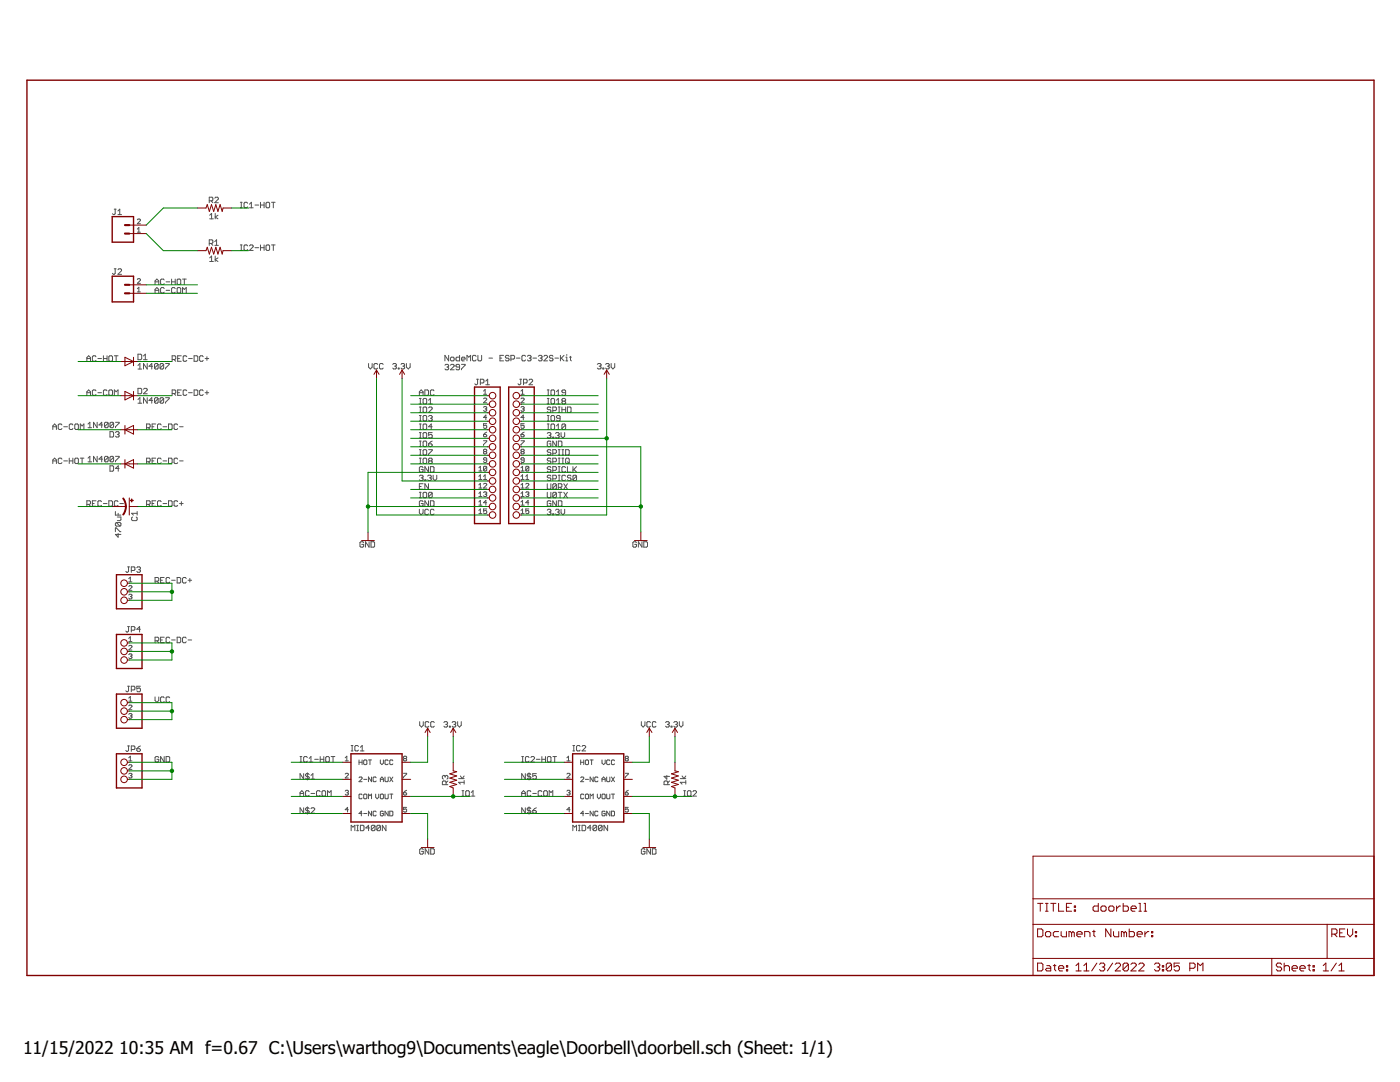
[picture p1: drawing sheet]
<svg xmlns="http://www.w3.org/2000/svg" width="279mm" height="216mm" viewBox="0 0 279 216" stroke-linecap="round" stroke-linejoin="round" font-family="sans-serif">
<defs><g id="words">
<g font-size="3.5">
<text x="4.6" y="210.3">11/15/2022</text>
<text x="23.8" y="210.3">10:35 AM f=0.67 C:\Users\warthog9\Documents\eagle\Doorbell\doorbell.sch (Sheet: 1/1)</text>
</g>
</g></defs>
<g fill="none" stroke="#505050" stroke-width=".2">
<path d="M42.9 39.5l.2-.2h.3l.2 .2v.2l-.7 .7h.7M22.8 41.7h.4M22.8 53.6h.4M23 41.7v1l-.2 .1-.4-.1M23 53.6v.9l-.2 .2-.4-.2M23.5 42.8h.8M23.5 42.1l.4-.4v1.1M23.5 53.8l.2-.2h.4l.2 .2v.2l-.8 .7h.8M27.4 45.7l.3-.3v.9M27.4 57.6l.3-.3v1M27.4 46.3h.6M27.4 43.9l.2-.2 .4 .2-.6 .7h.6"/>
<path d="M27.4 55.8l.2-.2h.3l.1 .2-.6 .7h.6M27.4 58.3h.6M30.9 56.8v-.8l.4-.3 .4 .3v.8M30.9 58.5v-.8l.4-.3 .4 .3v.8M30.9 56.2h.8M30.9 57.9h.8M32.8 55.9l-.2-.2h-.4l-.2 .2v.7l.2 .2h.4l.2-.2M32.8 57.6l-.2-.2h-.4l-.2 .2v.7l.2 .2h.4l.2-.2M33.1 56.2h.8M33.1 57.9h.8M34.2 56.2h.8M34.2 55.7v1.1"/>
<path d="M35 57.6l-.2-.2h-.4l-.2 .2v.7l.2 .2h.4l.2-.2M35 55.7v1.1M35.3 55.9l.2-.2h.4l.2 .2v.7l-.2 .2h-.4l-.2-.2zM35.5 57.4h.4l.2 .2v.7l-.2 .2h-.4l-.2-.2v-.7zM36.4 55.7h.8M36.4 58.5v-1.1l.4 .3 .4-.3v1.1M36.8 55.7v1.1M41.8 40.1h.5l.2-.2v-.4l-.2-.2h-.5v1.1M41.8 48.6h.5l.2-.2v-.4l-.2-.1h-.5v1.1M41.8 51.5l.4-.4v1.1M41.8 42.9l.4-.3v1.1M41.8 52.2h.8"/>
<path d="M41.8 43.7h.8M42.1 48.6l.4 .4M42.1 40.1l.4 .3M42.9 48.2l.3-.3v1.1M42.9 49h.7M42.9 42.6v1.1M42.9 51.1v1.1M43.5 51.5l-.6 .3 .6 .4M43.5 42.9l-.6 .4 .6 .4M48 41.5h.3M48 40.4h.3M48 50h.3"/>
<path d="M48 48.9h.3M48.2 40.4v1.1M48.2 48.9v1.1M49.4 40.6l-.2-.2h-.3l-.2 .2v.7l.2 .2h.3l.2-.2M49.4 49.1l-.2-.2h-.3l-.2 .2v.7l.2 .2h.3l.2-.2M49.8 41.5h.7M49.8 40.7l.4-.3v1.1M49.8 49.1l.2-.2h.3l.2 .2v.1l-.7 .8h.7M50.9 40.9h.7M50.9 49.4h.7M52 40.9h.7M52 40.4v1.1"/>
<path d="M52 48.9v1.1M52 49.4h.7M52.7 40.4v1.1M52.7 48.9v1.1M53.1 49.1l.2-.2h.3l.2 .2v.7l-.2 .2h-.3l-.2-.2zM53.1 40.6l.2-.2h.3l.2 .2v.7l-.2 .2h-.3l-.2-.2zM54.2 40.4h.7M54.2 48.9h.7M54.5 40.4v1.1M54.5 48.9v1.1M17.3 78.4h.8M17.3 72.1v-.7l.4-.4 .4 .4v.7"/>
<path d="M17.3 78.9v-.7l.4-.4 .4 .4v.7M17.3 71.5h.8M19.2 78l-.2-.2h-.4l-.2 .2v.7l.2 .2h.4l.2-.2M19.2 71.2l-.2-.2h-.4l-.2 .2v.7l.2 .2h.4l.2-.2M19.5 78.4h.8M19.5 71.5h.8M20.6 71.5h.8M20.6 71v1.1M21.4 78l-.2-.2h-.4l-.2 .2v.7l.2 .2h.4l.2-.2M21.4 71v1.1M21.7 78l.2-.2h.4l.2 .2v.7l-.2 .2h-.4l-.2-.2zM21.9 71h.4l.2 .2v.7l-.2 .2h-.4l-.2-.2v-.7z"/>
<path d="M22.8 71h.8M22.8 78.9v-1.1l.4 .4 .4-.4v1.1M23.2 71v1.1M27.5 73.6h.8M27.5 72.9l.4-.4v1.1M27.5 79.7l.4-.3v1.1M27.5 70.7h.6l.2 .2v.7l-.2 .2h-.6zM27.5 77.5h.6l.2 .2v.7l-.2 .2h-.6zM28.6 77.7l.2-.2h.4l.2 .2v.2l-.8 .7h.8M28.6 71.8h.8M28.6 71l.4-.3v1.1M29.4 72.5v1.1l-.8-1.1v1.1"/>
<path d="M29.4 79.4v1.1l-.8-1.1v1.1M30.5 73.1h-.8l.6-.6v1.1M30.5 79.9h-.8l.6-.5v1.1M31.6 72.7l-.2-.2h-.4l-.2 .2v.7M31.6 72.7v.7l-.2 .2h-.4l-.2-.2M31.6 79.5l-.2-.1h-.4l-.2 .1v.8M31.6 79.5v.8l-.2 .2h-.4l-.2-.2M31.6 72.7l-.8 .7M31.6 79.5l-.8 .8M32.7 72.7l-.2-.2h-.4l-.2 .2v.7M32.7 72.7v.7l-.2 .2h-.4l-.2-.2M32.7 79.5l-.2-.1h-.4l-.2 .1v.8"/>
<path d="M32.7 79.5v.8l-.2 .2h-.4l-.2-.2M32.7 72.7l-.8 .7M32.7 79.5l-.8 .8M33 72.5h.8v.2l-.8 .7v.2M33 79.4h.8v.1l-.8 .8v.2M34.4 78.5h.5l.2-.1v-.4l-.2-.2h-.5v1.1M34.4 71.7h.5l.2-.2v-.3l-.2-.2h-.5v1.1M34.7 71.7l.4 .4M34.7 78.5l.4 .4M35.5 78.4h.3M35.5 71.5h.3M36.2 77.8h-.7v1.1h.7"/>
<path d="M36.2 71h-.7v1.1h.7M37.3 78l-.2-.2h-.4l-.1 .2v.7l.1 .2h.4l.2-.2M37.3 71.2l-.2-.2h-.4l-.1 .2v.7l.1 .2h.4l.2-.2M37.6 78.4h.8M37.6 71.5h.8M38.7 71h.6l.2 .2v.7l-.2 .2h-.6zM38.7 77.8h.6l.2 .2v.7l-.2 .2h-.6zM40.6 71.2l-.2-.2h-.4l-.2 .2v.7l.2 .2h.4l.2-.2M40.6 78l-.2-.2h-.4l-.2 .2v.7l.2 .2h.4l.2-.2M40.9 78.4h.8M40.9 71.5h.8M41.3 71.2v.7"/>
<path d="M41.3 78v.7M73.6 72.5v.8l.3 .3 .4-.3v-.8M75.4 72.7l-.2-.2h-.4l-.2 .2v.7l.2 .2h.4l.2-.2M76.5 72.7l-.2-.2h-.4l-.2 .2v.7l.2 .2h.4l.2-.2M78.4 72.7l.1-.2h.4l.2 .2-.2 .4M78.7 73.1h.2M78.9 73.1l.2 .2-.2 .3h-.4l-.1-.2M79.5 73.4h.2v.2h-.2zM80 72.7l.2-.2h.4l.2 .2-.2 .4M80.4 73.1h.2M80.6 73.1l.2 .2-.2 .3h-.4l-.2-.2M81.1 72.5v.8l.4 .3 .4-.3v-.8"/>
<path d="M83.7 78.9v-.7l.4-.4 .3 .4v.7M83.7 78.4h.7M83.7 79.5h.4M83.9 79.5v1.1M84.6 79.5h.4l.2 .2v.7l-.2 .2h-.4l-.2-.2v-.7zM84.8 77.8h.5l.2 .2v.7l-.2 .2h-.5zM85.5 79.9l.4-.4v1.1M86.6 78l-.2-.2h-.3l-.2 .2v.7l.2 .2h.3l.2-.2M88.8 72.9l.2-.2h.3l.2 .2-.2 .3M89.2 73.2h.1M89.3 73.2l.2 .2-.2 .4h-.3l-.2-.2M89.5 70.9v1.1l-.7-1.1v1.1"/>
<path d="M89.9 71.5l.2-.2h.3l.2 .2v.3l-.2 .2h-.3l-.2-.2zM89.9 72.9l.2-.2h.3l.2 .2v.2l-.7 .7h.7M91.7 70.9v1.1h-.5l-.2-.2v-.3l.2-.2h.5M91.7 73.2h-.5l-.2-.1 .2-.4h.3l.2 .2v.7l-.2 .2h-.3l-.2-.2M92.1 71.6h.7l-.2-.3h-.3l-.2 .2v.3l.2 .2h.3M92.1 72.7h.7l-.7 1.1M93.2 72v-1.1l.4 .4 .3-.4v1.1M95 71.1l-.2-.2h-.3l-.2 .2v.7l.2 .2h.3l.2-.2M95.1 75.7h.4M95.3 75.7v.9l-.2 .2-.3-.2M95.4 70.9v.9l.2 .2h.3l.2-.2v-.9M95.9 76.4h.5l.2-.2v-.3l-.2-.2h-.5v1.1"/>
<path d="M96.5 78l.3-.3v1M96.5 78.7h.6M96.5 79.6l.1-.2 .5 .2-.6 .8h.6M96.9 76.8h.8M96.9 76.1l.4-.4v1.1M97.6 71.5h.7M99.8 71.5h.3M100.5 70.9h-.7v1.1h.7M101.6 71.1l-.2-.2h-.4l-.1 .4 .1 .2h.4l.2 .3-.2 .2h-.4l-.1-.2M102 71.6h.5l.2-.1v-.4l-.2-.2h-.5v1.1M103.1 71.5h.7M103.7 75.7h.4"/>
<path d="M103.9 75.7v.9l-.2 .2-.3-.2M104 78.7h.6M104 79.6l.1-.2 .5 .2-.6 .8h.6M104 78l.3-.3v1M104.5 76.4h.5l.2-.2v-.3l-.2-.2h-.5v1.1M104.9 71.1l-.2-.2h-.4l-.1 .2v.7l.1 .2h.4l.2-.2M105.3 71.1l.1-.2h.4l.2 .2-.2 .4M105.6 75.9l.1-.2h.4l.2 .2v.2l-.7 .7h.7M105.6 71.5h.2M105.8 71.5l.2 .1-.2 .4h-.4l-.1-.2M106.4 71.5h.7M107.4 71.1l.2-.2h.4l.2 .2-.2 .4"/>
<path d="M107.8 71.5h.2M108 71.5l.2 .1-.2 .4h-.4l-.2-.2M108.5 71.1l.2-.2h.4l.2 .2v.2l-.8 .7h.8M109.2 78.9h.4M109.2 77.8h.4M109.2 79.5h.4M109.4 77.8v1.1M109.4 79.5v1.1M110.1 77.8h.4l.2 .2v.7l-.2 .2h-.4l-.1-.2v-.7zM110.1 79.5h.4l.2 .2v.7l-.2 .2h-.4l-.1-.2v-.7zM110.4 71.1l-.2-.2h-.4l-.2 .2 .2 .4h.4l.2 .1-.2 .4h-.4l-.2-.2M110.7 71.5h.8"/>
<path d="M111.1 78.2l.3-.4v1.1M111.1 79.9l.3-.4v1.1M111.1 78.9h.7M111.8 70.9v1.1M112 71.5l.6 .5M112.6 70.9l-.8 .7M112.9 78.4h-.6l-.2-.2 .2-.4h.4l.2 .2v.7l-.2 .2h-.4l-.2-.2M112.9 72h.4M112.9 71.3h.2v.7M113.1 70.7v.2M113.7 71.3h.3M113.9 71.1v.7l.1 .2"/>
<path d="M119.2 72.7l.2-.2h.4l.2 .2-.2 .4M119.6 73.1h.2M119.8 73.1l.2 .2-.2 .3h-.4l-.2-.2M120.3 73.4h.2v.2h-.2zM120.9 72.7l.2-.2h.3l.2 .2-.2 .4M121.2 73.1h.2M121.4 73.1l.2 .2-.2 .3h-.3l-.2-.2M122 72.5v.8l.3 .3 .4-.3v-.8M10.5 92h.8M10.5 85.2h.8M10.5 85.7v-.7l.4-.4 .4 .4v.7M10.5 92.5v-.7l.4-.4 .4 .4v.7"/>
<path d="M12.4 84.8l-.2-.2h-.4l-.2 .2v.7l.2 .2h.4l.2-.2M12.4 91.6l-.2-.2h-.4l-.2 .2v.7l.2 .2h.4l.2-.2M12.7 92h.8M12.7 85.2h.8M13.8 92h.7M13.8 91.4v1.1M14.5 84.8l-.1-.2h-.4l-.2 .2v.7l.2 .2h.4l.1-.2M14.5 91.4v1.1M15.1 84.6h.4l.1 .2v.7l-.1 .2h-.4l-.2-.2v-.7zM15.1 91.4h.4l.1 .2v.7l-.1 .2h-.4l-.2-.2v-.7zM16 91.4h.7M16 85.7v-1.1l.4 .4 .3-.4v1.1"/>
<path d="M16.4 91.4v1.1M17.6 84.6l.3-.3v1M17.6 91.4l.3-.3v1.1M17.6 85.3h.7M17.6 92.2h.7M19.2 99.9h-.8v1.1h.8M19.4 84.3v1l-.7-1v1M19.4 91.1v1.1l-.7-1.1v1.1M20.5 84.8h-.8l.6-.5v1M20.5 91.6h-.8l.6-.5v1.1M21.6 84.4v.8l-.2 .1h-.4l-.2-.1M21.6 84.4l-.2-.1h-.4l-.2 .1v.8"/>
<path d="M21.6 91.2l-.2-.1h-.4l-.2 .1v.8M21.6 91.2v.8l-.2 .2h-.4l-.2-.2M21.6 84.4l-.8 .8M21.6 91.2l-.8 .8M21.7 99.9h.6l.2 .2v.7l-.2 .2h-.6zM21.9 86.1h.6l.2 .2v.7l-.2 .2h-.6zM21.9 92.9h.6l.2 .2v.7l-.2 .2h-.6zM22.7 84.4v.8l-.2 .1h-.4l-.2-.1M22.7 84.4l-.2-.1h-.4l-.2 .1v.8M22.7 91.2l-.2-.1h-.4l-.2 .1v.8M22.7 91.2v.8l-.2 .2h-.4l-.2-.2M22.7 84.4l-.8 .8"/>
<path d="M22.7 91.2l-.8 .8M23.1 84.3h.7v.1l-.7 .8v.1M23.1 86.3l.1-.2h.4l.2 .2-.2 .4M23.1 91.1h.7v.1l-.7 .8v.2M23.4 86.7h.2M23.6 86.7l.2 .1-.2 .4h-.4l-.1-.2M23.8 93.5h-.7l.5-.6v1.1M27.5 80.5h.8M29.3 85.3h.5l.2-.1v-.4l-.2-.2h-.5v1.1M29.3 92.1h.5l.2-.1v-.4l-.2-.2h-.5v1.1M29.6 85.3l.4 .4M29.6 92.1l.4 .4"/>
<path d="M30.4 92h.3M30.4 85.2h.3M31.1 99.9h-.7v1.1h.7M31.1 84.6h-.7v1.1h.7M31.1 91.4h-.7v1.1h.7M32.2 84.8l-.2-.2h-.4l-.2 .2v.7l.2 .2h.4l.2-.2M32.2 91.6l-.2-.2h-.4l-.2 .2v.7l.2 .2h.4l.2-.2M32.5 92h.8M32.5 85.2h.8M33.6 99.9h.6l.2 .2v.7l-.2 .2h-.6zM33.6 84.6h.6l.2 .2v.7l-.2 .2h-.6zM33.6 91.4h.6l.2 .2v.7l-.2 .2h-.6z"/>
<path d="M35.5 84.8l-.2-.2h-.4l-.2 .2v.7l.2 .2h.4l.2-.2M35.5 91.6l-.2-.2h-.4l-.2 .2v.7l.2 .2h.4l.2-.2M35.8 92h.8M35.8 85.2h.8M83.7 95l.2-.2h.3l.2 .2-.2 .4M83.7 88h.4M83.7 89.1h.4M83.7 86.3h.4M83.7 87.4h.4M83.7 80.6h.4M83.7 81.2h.4M83.7 82.3h.4"/>
<path d="M83.7 84h.4M83.7 82.9h.4M83.7 85.7h.4M83.7 84.6h.4M83.7 89.7h.4M83.7 90.8h.4M83.7 91.4h.4M83.7 92.5h.4M83.7 99.3h.4M83.7 98.2h.4M83.7 97.1h.4M83.9 81.2v1.1"/>
<path d="M83.9 82.9v1.1M83.9 84.6v1.1M83.9 86.3v1.1M83.9 88v1.1M83.9 89.7v1.1M83.9 91.4v1.1M83.9 98.2v1.1M84.1 95.4h.1M84.2 95.4l.2 .1-.2 .4h-.3l-.2-.2M84.4 81.4l.2-.2h.4l.2 .2v.7l-.2 .2h-.4l-.2-.2zM84.4 93.3l-.2-.2h-.3l-.2 .2v.7l.2 .2h.3l.2-.2v-.3h-.3M84.4 96.5h-.7v1.1h.7"/>
<path d="M84.4 98.4l.2-.2h.4l.2 .2v.7l-.2 .2h-.4l-.2-.2zM84.6 84.6h.4l.2 .2v.7l-.2 .2h-.4l-.2-.2v-.7zM84.6 82.9h.4l.2 .2v.7l-.2 .2h-.4l-.2-.2v-.7zM84.6 86.3h.4l.2 .2v.7l-.2 .2h-.4l-.2-.2v-.7zM84.6 88h.4l.2 .2v.7l-.2 .2h-.4l-.2-.2v-.7zM84.6 89.7h.4l.2 .2v.7l-.2 .2h-.4l-.2-.2v-.7zM84.6 91.4h.4l.2 .2v.7l-.2 .2h-.4l-.2-.2v-.7zM84.8 95.7h.2v.2h-.2zM85.3 95l.2-.2h.4l.2 .2-.2 .4M85.5 93.1v1.1l-.7-1.1v1.1M85.5 96.5v1.1l-.7-1.1v1.1M85.5 99.9v1.1l-.7-1.1v1.1"/>
<path d="M85.5 89.7h.8v.2l-.8 .7v.2M85.5 88.6h.6l.2 .3-.2 .2h-.4l-.2-.2zM85.5 80.6h.8M85.5 81.4l.2-.2h.4l.2 .2v.2l-.8 .7h.8M85.5 83.1l.2-.2h.4l.2 .2-.2 .4M85.7 92l-.2-.2 .2-.4h.4l.2 .2-.2 .4M85.7 92l-.2 .1 .2 .4h.4l.2-.2-.2-.3M85.7 95.4h.2M85.7 92h.4M85.9 99.9h.5l.2 .2v.7l-.2 .2h-.5zM85.9 93.1h.5l.2 .2v.7l-.2 .2h-.5zM85.9 95.4l.2 .1-.2 .4h-.4l-.2-.2"/>
<path d="M85.9 83.5h.2M86.1 83.5l.2 .1-.2 .4h-.4l-.2-.2M86.3 86.3h-.8v.6l.4-.2 .4 .2v.3l-.2 .2h-.4l-.2-.2M86.3 98.4l-.2-.2h-.4l-.2 .2v.7M86.3 85.2h-.8l.6-.6v1.1M86.3 98.4v.7l-.2 .2h-.4l-.2-.2M86.3 88l-.8 .6M86.3 98.4l-.8 .7M86.4 94.8v.7l.4 .4 .4-.4v-.7M95.6 93.3l.3-.3v1M95.6 95.1l.3-.4v1M95.6 96.8l.3-.3v.9"/>
<path d="M95.6 98.5l.3-.4v1M95.6 94h.6M95.6 95.7h.6M95.6 97.4h.6M95.6 99.1h.6M96.5 81.3l.5-.2 .1 .2-.1 .3M96.5 95.1l.3-.4v1M96.5 86.7h.5l.1 .3-.5 .2zM96.5 87.9h.6l-.6 1M96.5 96.6l.1-.1 .5 .1-.6 .8h.6M96.5 98.3l.5-.2 .1 .2-.1 .3M96.5 95.7h.6"/>
<path d="M96.6 90.1l-.1-.1 .1-.4 .5 .2-.1 .3M96.6 90.1l-.1 .2 .1 .3 .5-.2-.1-.3M96.6 90.1h.4M96.8 81.6h.2M96.8 98.6h.2M97 81.6l.1 .2-.1 .3-.5-.2M97 98.6l.1 .2-.1 .3-.5-.2M97.1 84.5h-.6v.5l.3-.1 .3 .1v.3l-.1 .2-.5-.2M97.1 91.8h-.5l-.1-.1 .1-.4h.4l.1 .2v.6l-.1 .2h-.4l-.1-.2M97.1 93.2v.6l-.1 .2-.5-.2M97.1 83.3h-.6l.5-.5v1M97.1 93.2l-.5-.2-.1 .2v.6"/>
<path d="M97.1 86.2l-.6 .5M97.1 93.2l-.6 .6M104 81.3l.4-.2 .2 .2-.2 .3M104 86.7h.4l.2 .3-.5 .2-.1-.2zM104 87.9h.6l-.6 1M104 94h.6M104 95.7h.6M104 97.4h.6M104 99.1h.6M104 93.3l.3-.3v1M104 95.1l.3-.4v1M104 96.8l.3-.3v.9"/>
<path d="M104 98.5l.3-.4v1M104.1 90.1l-.1-.1 .1-.4 .5 .2-.2 .3M104.1 90.1l-.1 .2 .1 .3 .5-.2-.2-.3M104.1 90.1h.3M104.3 81.6h.1M104.4 81.6l.2 .2-.2 .3-.4-.2M104.6 83.3h-.6l.4-.5v1M104.6 84.5h-.6v.5l.3-.1 .3 .1v.3l-.2 .2-.4-.2M104.6 91.8h-.5l-.1-.1 .1-.4h.3l.2 .2v.6l-.2 .2h-.3l-.1-.2M104.6 86.2l-.6 .5M104.9 95.7h.6M104.9 96.6l.2-.1 .4 .1-.6 .8h.6"/>
<path d="M104.9 98.3l.5-.2 .1 .2-.1 .3M104.9 95.1l.3-.4v1M105.2 98.6h.2M105.4 98.6l.1 .2-.1 .3-.5-.2M105.5 93.2v.6l-.1 .2-.5-.2M105.5 93.2l-.1-.2-.5 .2v.6M105.5 93.2l-.6 .6M109.2 86.5l.2-.2h.4l.1 .2-.1 .4M109.2 96.5v.9l.2 .2h.4l.1-.2v-.9M109.2 98.2v.9l.2 .2h.4l.1-.2v-.9M109.2 80.6h.4M109.2 84h.4"/>
<path d="M109.2 82.9h.4M109.2 85.7h.4M109.2 84.6h.4M109.4 82.9v1.1M109.4 84.6v1.1M109.6 86.9h.2M109.8 86.9l.1 .1-.1 .4h-.4l-.2-.2M109.9 88.2l-.1-.2h-.4l-.2 .2v.7l.2 .2h.4l.1-.2v-.3h-.3M109.9 91.6l-.1-.2h-.4l-.2 .4 .2 .2h.4l.1 .3-.1 .2h-.4l-.2-.2M109.9 81.4l-.1-.2h-.4l-.2 .2 .2 .3h.4l.1 .2-.1 .4h-.4l-.2-.2M109.9 89.9l-.1-.2h-.4l-.2 .2 .2 .4h.4l.1 .1-.1 .4h-.4l-.2-.2M109.9 93.3l-.1-.2h-.4l-.2 .2 .2 .4h.4l.1 .2-.1 .3h-.4l-.2-.2"/>
<path d="M109.9 95l-.1-.2h-.4l-.2 .2 .2 .4h.4l.1 .1-.1 .4h-.4l-.2-.2M110.1 82.9h.4l.2 .2v.7l-.2 .2h-.4l-.1-.2v-.7zM110.1 84.6h.4l.2 .2v.7l-.2 .2h-.4l-.1-.2v-.7zM110.3 92.1h.6l.1-.1v-.4l-.1-.2h-.6v1.1M110.3 81.9h.6l.1-.2v-.3l-.1-.2h-.6v1.1M110.3 87.2h.2v.2h-.2zM110.3 93.9h.6l.1-.2v-.4l-.1-.2h-.6v1.1M110.3 90.4h.6l.1-.1v-.4l-.1-.2h-.6v1.1M110.3 95.5h.6l.1-.1v-.4l-.1-.2h-.6v1.1M110.9 86.5l.1-.2h.4l.2 .2-.2 .4M111 98.4v.7l-.1 .2h-.4l-.2-.2M111 88v1.1l-.7-1.1v1.1"/>
<path d="M111 96.7l-.1-.2h-.4l-.2 .2v.7M111 98.4l-.1-.2h-.4l-.2 .2v.7M111 99.9v1.1l-.7-1.1v1.1M111 96.7v.7l-.1 .2h-.4l-.2-.2M111 96.7l-.7 .7M111 98.4l-.7 .7M111.1 85l.3-.4v1.1M111.1 80.6h.7M111.1 85.7h.7M111.2 86.9h.2M111.4 86.9l.2 .1-.2 .4h-.4l-.1-.2M111.4 99.9h.6l.1 .2v.7l-.1 .2h-.6z"/>
<path d="M111.4 93.1h.4M111.4 94.2h.4M111.4 88h.6l.1 .2v.7l-.1 .2h-.6zM111.4 97.2h.6l.1-.1v-.4l-.1-.2h-.6v1.1M111.4 94.8h.4M111.4 95.9h.4M111.4 81.2h.4M111.4 82.3h.4M111.4 89.7h.4M111.4 90.8h.4M111.4 91.4h.4M111.4 92.5h.4"/>
<path d="M111.4 98.2h.7M111.6 81.2v1.1M111.6 89.7v1.1M111.6 91.4v1.1M111.6 93.1v1.1M111.6 94.8v1.1M111.8 83.5h-.6l-.1-.2 .1-.4h.4l.2 .2v.7l-.2 .2h-.4l-.1-.2M111.8 98.2v1.1M111.8 97.2l.3 .4M112 86.3v.7l.3 .4 .4-.4v-.7M112.1 81.2v1.1M112.1 81.7h.8"/>
<path d="M112.1 89.7h.4M112.1 90.8h.4M112.1 91.4h.4M112.1 92.5h.4M112.3 80.1l-.2-.2 .2-.4h.4l.2 .2-.2 .4M112.3 80.1l-.2 .1 .2 .4h.4l.2-.2-.2-.3M112.3 80.1h.4M112.3 89.7v1.1M112.3 91.4v1.1M112.5 96.5l.7 1.1M112.5 98.2l.7 1.1M112.9 93.3l-.2-.2h-.4l-.2 .2v.7l.2 .2h.4l.2-.2"/>
<path d="M112.9 89.7h.5l.2 .2v.7l-.2 .2h-.5zM112.9 84.8l-.2-.2h-.4l-.2 .2v.7M112.9 95l-.2-.2h-.4l-.2 .2v.7l.2 .2h.4l.2-.2M112.9 81.2v1.1M112.9 84.8v.7l-.2 .2h-.4l-.2-.2M112.9 84.8l-.8 .7M113.1 91.4h.3l.2 .2v.7l-.2 .2h-.3l-.2-.2v-.7zM113.2 93.1v1.1h.8M113.2 81.2h.6l.2 .2v.7l-.2 .2h-.6zM113.2 92.1l.4 .4M113.2 96.5l-.7 1.1M113.2 98.2l-.7 1.1"/>
<path d="M114 95l-.2-.2h-.4l-.2 .2 .2 .4h.4l.2 .1-.2 .4h-.4l-.2-.2M114.3 93.1v1.1M114.5 93.7l.6 .5M115.1 95v.7l-.2 .2h-.4l-.2-.2M115.1 95l-.2-.2h-.4l-.2 .2v.7M115.1 93.1l-.8 .8M115.1 95l-.8 .7M17.3 100.6h.6l.2-.1v-.4l-.2-.2h-.6v1.1M17.7 100.6l.4 .4M18.4 100.5h.4M20.3 100.1l-.2-.2h-.4l-.2 .2v.7l.2 .2h.4l.2-.2M20.6 100.5h.8"/>
<path d="M23 102.1v.7h1.1M23 106.1v-.8h.2l.7 .8h.2M23.2 104.3l-.2 .1v.4l.2 .2h.7M23.2 104.3h.7l.2 .1v.4l-.2 .2M23.2 104.3l.7 .7M23.4 103.2h.7v.5l-.2 .2h-.5M23.6 100.1l-.2-.2h-.4l-.2 .2v.7l.2 .2h.4l.2-.2M23.6 106.4v.8l-.6-.6h1.1M23.6 102.4v.4M23.9 100.5h.7M25.5 113.1h.3M25.7 113.1v.9l-.2 .2-.4-.2"/>
<path d="M25.7 115.5l.3-.3v.9M25.7 116.1h.6M25.7 117l.2-.1h.3l.1 .1-.6 .8h.6M25.7 118.7l.5-.1 .1 .1-.1 .3M26 119h.2M26.2 119l.1 .2-.1 .3h-.3l-.2-.2M26.2 113.8h.6l.1-.1v-.4l-.1-.2h-.6v1.1M26.5 103.2l-.2 .1v.4l.2 .2h.7l.2-.2v-.4l-.2-.1M27.3 113.3l.2-.2h.4l.1 .2-.1 .4M27.4 102.1v.7M27.4 102.4h-1.1l.3 .4M27.7 113.7h.2"/>
<path d="M27.9 113.7l.1 .1-.1 .4h-.4l-.2-.2M29.3 100.6h.5l.2-.1v-.4l-.2-.2h-.5v1.1M29.6 100.6l.4 .4M30.4 100.5h.3M30.9 116h.6l.2-.2v-.4l-.2-.2h-.6v1.1M31.3 116l.4 .3M32 115.8h.4M32.2 100.1l-.2-.2h-.4l-.2 .2v.7l.2 .2h.4l.2-.2M32.5 100.5h.8M32.8 115.2h-.8v1.1h.8M33.9 115.4l-.2-.2h-.4l-.2 .2v.7l.2 .2h.4l.2-.2M34.2 115.8h.8"/>
<path d="M35.3 115.2h.6l.2 .2v.7l-.2 .2h-.6zM35.5 100.1l-.2-.2h-.4l-.2 .2v.7l.2 .2h.4l.2-.2M35.8 100.5h.8M36.2 100.1v.7M37.2 115.4l-.2-.2h-.4l-.2 .2v.7l.2 .2h.4l.2-.2M37.5 115.8h.7M37.9 115.4v.7M72.6 108.3l-.2-.2h-.4l-.2 .2v.7l.2 .2h.4l.2-.2v-.4h-.4M73.7 108.1v1.1l-.8-1.1v1.1M74 108.1h.6l.2 .2v.7l-.2 .2h-.6zM83.7 101.6v.8l.4 .3 .3-.3v-.8M84.4 100.1l-.2-.2h-.3l-.2 .2v.7l.2 .2h.3l.2-.2v-.3h-.3"/>
<path d="M85.5 101.8l-.2-.2h-.3l-.2 .2v.7l.2 .2h.3l.2-.2M86.6 101.8l-.2-.2h-.3l-.2 .2v.7l.2 .2h.3l.2-.2M95.6 100.2l.3-.4v1M95.6 101.9l.3-.3v.9M95.6 100.8h.6M95.6 102.5h.6M97.1 101.6h-.6v.4l.3-.1 .3 .1v.3l-.1 .2-.5-.2M97.1 100.3h-.6l.5-.5v1M104 100.8h.6M104 102.5h.6M104 100.2l.3-.4v1M104 101.9l.3-.3v.9"/>
<path d="M105.5 100.3h-.6l.5-.5v1M105.5 101.6h-.6v.4l.5-.1 .1 .4-.1 .2-.5-.2M109.2 101.8l.2-.2h.4l.1 .2-.1 .4M109.6 102.2h.2M109.8 102.2l.1 .2-.1 .3h-.4l-.2-.2M109.9 100.1l-.1-.2h-.4l-.2 .2v.7l.2 .2h.4l.1-.2v-.3h-.3M110.3 102.5h.2v.2h-.2zM110.9 101.8l.1-.2h.4l.2 .2-.2 .4M111.2 102.2h.2M111.4 102.2l.2 .2-.2 .3h-.4l-.1-.2M112 101.6v.8l.3 .3 .4-.3v-.8M127 108.3l-.2-.2h-.3l-.2 .2v.7l.2 .2h.3l.2-.2v-.4h-.3"/>
<path d="M128.1 108.1v1.1l-.7-1.1v1.1M128.5 108.1h.5l.2 .2v.7l-.2 .2h-.5zM25.5 125h.3M25.5 136.9h.3M25.7 125v.9l-.2 .2-.4-.2M25.7 136.9v.9l-.2 .2-.4-.2M25.7 127.4l.3-.3v.9M25.7 139.3l.3-.3v.9M25.7 128.9l.2-.1 .4 .1v.2l-.6 .6h.6M25.7 130.6l.2-.1h.3l.1 .1-.1 .3M25.7 128h.6M25.7 139.9h.6"/>
<path d="M26 130.9h.2M26.2 130.9l.1 .2-.1 .3-.5-.1M26.2 125.8h.6l.1-.2v-.4l-.1-.2h-.6v1.1M26.2 137.7h.6l.1-.2v-.4l-.1-.2h-.6v1.1M28 136.9h-.7v.6l.4-.2 .3 .2v.3l-.1 .2h-.4l-.2-.2M28 125.6h-.7l.6-.6v1.1M30.9 127.9h.6l.2-.2v-.4l-.2-.2h-.6v1.1M30.9 139.1v.7l.4 .3 .4-.3v-.7M31.3 127.9l.4 .3M32 127.7h.4M32.8 127.1h-.8v1.1h.8M32.8 139.2l-.2-.1h-.4l-.2 .1v.8l.2 .1h.4l.2-.1"/>
<path d="M33.9 127.3l-.2-.2h-.4l-.2 .2v.8l.2 .1h.4l.2-.1M33.9 139.2l-.2-.1h-.4l-.2 .1v.8l.2 .1h.4l.2-.1M34.2 127.7h.8M35.3 127.1h.6l.2 .2v.8l-.2 .1h-.6zM37.2 127.3l-.2-.2h-.4l-.2 .2v.8l.2 .1h.4l.2-.1M37.5 127.7h.7M25.5 148.8h.3M25.7 148.8v1l-.2 .1-.4-.1M25.7 151.2l.3-.3v.9M25.7 152.8l.2-.2h.3l.1 .2-.6 .7h.6M25.7 151.8h.6M25.7 154.5l.5-.2 .1 .2-.1 .3"/>
<path d="M25.7 140.8l.2-.1 .4 .1-.6 .8h.6M25.7 142.5l.5-.1 .1 .1-.1 .4M26 142.9h.2M26 154.8h.2M26.2 154.8l.1 .1-.1 .3h-.3l-.2-.1M26.2 142.9l.1 .1-.1 .3-.5-.1M26.2 149.6h.6l.1-.2v-.4l-.1-.2h-.6v1.1M27.3 149.4h.6l.1 .4-.1 .1h-.4l-.2-.1zM28 148.8l-.7 .6M31.7 151.2l-.2-.2h-.4l-.2 .2v.7l.2 .2h.4l.2-.2v-.4h-.4M32.8 151v1.1l-.8-1.1v1.1M33.1 151h.6l.2 .2v.7l-.2 .2h-.6z"/>
<path d="M59.9 152.1h.3M59.9 151h.3M59.9 158.9v-.8l.3-.3 .4 .3v.8M59.9 158.3h.7M60 151v1.1M60.6 154.4v1.1l-.7-1.1v1.1M61.3 151.2l-.1-.2h-.4l-.2 .2v.7l.2 .2h.4l.1-.2M61.3 154.2v1.4M61.7 154.6l-.2-.2h-.3l-.2 .3 .2 .2h.3l.2 .4-.2 .2h-.3l-.2-.2M61.7 152.1h.7M61.7 151.3l.4-.3v1.1M61.7 158l-.2-.2h-.3l-.2 .2v.7l.2 .2h.3l.2-.2"/>
<path d="M62.1 155.5h.7M62.1 154.7l.3-.3v1.1M62.1 158.3h.7M62.8 151.5h.7M63.9 151.5h.7M63.9 151v1.1M63.9 158l-.2-.2h-.3l-.2 .2v.7l.2 .2h.3l.2-.2M64.3 158l.2-.2h.3l.2 .2v.7l-.2 .2h-.3l-.2-.2zM64.6 151v1.1M65.2 151h.3l.2 .2v.7l-.2 .2h-.3l-.2-.2v-.7zM65.4 158.9v-1.1l.3 .3 .4-.3v1.1M66.1 151h.7"/>
<path d="M66.5 151v1.1M68.9 151.2l.3-.3v.9M68.9 151.8h.6M68.9 157.9l.2-.2h.3l.1 .2-.1 .3M68.9 154.5l.2-.2 .4 .2-.6 .7h.6M69.2 158.2h.2M69.4 158.2l.1 .1-.1 .3h-.3l-.2-.1M70.1 149.8h.3M70.1 148.8h.3M70.3 148.8v1M71.5 148.9l-.1-.1h-.4l-.2 .1v.8l.2 .1h.4l.1-.1M71.6 151.6v1"/>
<path d="M71.6 152.1h.7M71.6 155.2l.2-.2 .5 .2v.2l-.7 .6h.7M71.9 149.8h.7M71.9 149.1l.4-.3v1M72.3 158.6l-.2-.1-.5 .1v.6l.2 .2 .5-.2M72.3 151.6v1M72.6 158.6l.1-.1 .5 .1v.6l-.2 .2-.4-.2zM72.6 155.5h.6M72.7 151.6h.3l.2 .2v.6l-.2 .2-.4-.2v-.6zM73.5 159.4v-.9l.3 .3 .3-.3v.9M73.5 151.6h.6M73.8 151.6v1"/>
<path d="M74.1 155v1l-.6-1v1M75 158.5v.6l.3 .3 .3-.3v-.6M75.1 155.2l-.2-.2-.4 .2v.6l.1 .2 .5-.2M75.9 151.6v.7l.3 .3 .3-.3v-.7M75.9 156v-.6l.3-.4 .3 .4v.6M75.9 155.5h.6M76.1 158.5l.4 .1v.6l-.1 .2-.5-.2v-.6zM76.8 155v.8l.2 .2 .5-.2v-.8M76.8 158.5v.7l.2 .2 .5-.2v-.7M77.5 151.8l-.2-.2h-.3l-.2 .2v.6l.2 .2 .5-.2M77.8 158.5h.6M77.8 155l.6 1"/>
<path d="M78.1 158.5v.9M78.4 151.8l-.1-.2h-.4l-.1 .2v.6l.1 .2 .5-.2M78.4 155l-.6 1M80.5 154.3h.7l-.7 .9M80.5 158.2h.5l.2 .3-.2 .1h-.3l-.2-.1zM80.7 151.4l-.2-.2 .2-.3 .5 .1-.2 .4M80.7 151.4l-.2 .1 .2 .3 .5-.1-.2-.3M80.7 151.4h.3M81.2 157.7l-.7 .5M83.8 144v.7l.3 .4 .4-.4v-.7M85.6 144.2l-.2-.2h-.4l-.1 .2v.7l.1 .2h.4l.2-.2M86.7 144.2l-.2-.2h-.4l-.1 .2v.7l.1 .2h.4l.2-.2"/>
<path d="M88.6 144.2l.2-.2h.3l.2 .2-.2 .3M88.8 154.9l-.2-.2-.3 .2v.4l.2 .2M88.8 154.9l.2-.2 .4 .2v.4l-.2 .2M88.8 154.9v.2M88.9 144.5h.2M89 156.6v-.6l-.2-.2h-.3l-.2 .2v.6h1.1M89.1 144.5l.2 .2-.2 .4h-.3l-.2-.2M89.4 155.8l-.4 .4M89.7 144.9h.2v.2h-.2zM90.2 144.2l.2-.2h.4l.2 .2-.2 .3M90.6 144.5h.2M90.8 144.5l.2 .2-.2 .4h-.4l-.2-.2"/>
<path d="M91.3 144v.7l.4 .4 .4-.4v-.7M91.5 155.4h1.1M91.9 154.8l.3 .6 .4-.6M92.2 158.9h.4M92.2 157.8h.4M92.4 157.8v1.1M92.6 156.1h-1.1l.4 .4M92.6 155.7v.8M93.1 157.8h.4l.2 .2v.7l-.2 .2h-.4l-.2-.2v-.7zM94 158.9h.8M94 158.1l.4-.3v1.1M104.1 158.9v-.8l.4-.3 .3 .3v.8"/>
<path d="M104.1 152.1h.4M104.1 151h.4M104.1 158.3h.7M104.3 151v1.1M104.8 154.4v1.1l-.7-1.1v1.1M105.6 151.2l-.2-.2h-.4l-.1 .2v.7l.1 .2h.4l.2-.2M105.6 154.2v1.4M105.9 154.6l-.1-.2h-.4l-.2 .3 .2 .2h.4l.1 .4-.1 .2h-.4l-.2-.2M105.9 158l-.1-.2h-.4l-.2 .2v.7l.2 .2h.4l.1-.2M105.9 151.2l.2-.2h.4l.2 .2v.1l-.8 .8h.8M106.3 158.3h.7M107 154.4h-.7v.5l.4-.2 .3 .2v.4l-.2 .2h-.3l-.2-.2"/>
<path d="M107 151.5h.8M108.1 151.5h.8M108.1 151v1.1M108.1 158l-.2-.2h-.3l-.2 .2v.7l.2 .2h.3l.2-.2M108.5 158l.2-.2h.4l.1 .2v.7l-.1 .2h-.4l-.2-.2zM108.9 151v1.1M109.4 151h.4l.2 .2v.7l-.2 .2h-.4l-.2-.2v-.7zM109.6 158.9v-1.1l.4 .3 .3-.3v1.1M110.3 151h.8M110.7 151v1.1M113.1 151.8h.7M113.1 157.9l.2-.2h.3l.2 .2-.2 .3"/>
<path d="M113.1 154.5l.2-.2 .5 .2-.7 .7h.7M113.1 151.2l.4-.3v.9M113.5 158.2h.1M113.6 158.2l.2 .1-.2 .3h-.3l-.2-.1M114.3 149.8h.4M114.3 148.8h.4M114.5 148.8v1M115.8 148.9l-.2-.1h-.4l-.1 .1v.8l.1 .1h.4l.2-.1M115.9 152.1h.6M115.9 155.2l.1-.2 .5 .2v.2l-.6 .6h.6M115.9 151.6v1M116.2 148.9l.1-.1h.4l.2 .1v.2l-.7 .7h.7"/>
<path d="M116.5 158.6l-.1-.1-.5 .1v.6l.1 .2 .5-.2M116.5 151.6v1M116.8 158.6l.2-.1 .5 .1v.6l-.2 .2-.5-.2zM116.8 155.5h.7M117 151.6h.3l.2 .2v.6l-.2 .2-.5-.2v-.6zM117.8 151.6h.6M117.8 159.4v-.9l.3 .3 .3-.3v.9M118.1 151.6v1M118.4 155v1l-.6-1v1M119.2 158.5v.6l.3 .3 .3-.3v-.6M119.3 155.2l-.1-.2-.5 .2v.6l.2 .2 .4-.2M120.1 151.6v.7l.4 .3 .3-.3v-.7"/>
<path d="M120.1 156v-.6l.4-.4 .3 .4v.6M120.1 155.5h.7M120.3 158.5l.5 .1v.6l-.2 .2-.5-.2v-.6zM121.1 158.5v.7l.1 .2 .5-.2v-.7M121.1 155v.8l.1 .2 .5-.2v-.8M121.7 151.8l-.1-.2h-.4l-.1 .2v.6l.1 .2 .5-.2M122 158.5h.6M122 155l.6 1M122.3 158.5v.9M122.6 151.8l-.1-.2h-.3l-.2 .2v.6l.2 .2 .4-.2M122.6 155l-.6 1M124.8 158.2h.4l.2 .3-.2 .1h-.3z"/>
<path d="M124.8 154.3h.6l-.6 .9M124.9 151.4l-.1 .1 .1 .3 .5-.1-.2-.3M124.9 151.4l-.1-.2 .1-.3 .5 .1-.2 .4M124.9 151.4h.3M125.4 157.7l-.6 .5M128 144v.7l.4 .4 .3-.4v-.7M129.8 144.2l-.2-.2h-.3l-.2 .2v.7l.2 .2h.3l.2-.2M130.9 144.2l-.2-.2h-.3l-.2 .2v.7l.2 .2h.3l.2-.2M132.8 144.2l.2-.2h.4l.2 .2-.2 .3M133.1 154.7v.8l-.6-.6h1.1M133.2 144.5h.2M133.3 156.6v-.6l-.2-.2h-.4l-.2 .2v.6h1.1"/>
<path d="M133.4 144.5l.2 .2-.2 .4h-.4l-.2-.2M133.6 155.8l-.3 .4M133.9 144.9h.2v.2h-.2zM134.5 144.2l.2-.2h.3l.2 .2-.2 .3M134.8 144.5h.2M135 144.5l.2 .2-.2 .4h-.3l-.2-.2M135.6 144v.7l.3 .4 .4-.4v-.7M135.8 155.4h1.1M136.1 154.8l.4 .6 .4-.6M136.4 158.9h.4M136.4 157.8h.4M136.6 157.8v1.1"/>
<path d="M136.9 156.1h-1.1l.3 .4M136.9 155.7v.8M137.2 158l.2-.2h.3l.2 .2v.7l-.2 .2h-.3l-.2-.2zM138.3 158l.2-.2h.3l.2 .2v.1l-.7 .8h.7M60.6 161.2v1.1l-.7-1.1v1.1M61.3 161v1.5M61.7 161.4l-.2-.2h-.3l-.2 .2 .2 .3h.3l.2 .2-.2 .4h-.3l-.2-.2M62.1 161.4l.2-.2h.3l.2 .2v.1l-.7 .8h.7M69.5 161.6h-.6l.5-.5v.9M70.1 165.8v-1.1l.3 .3 .4-.3v1.1M71.2 165.8h.3M71.2 164.7h.3"/>
<path d="M71.4 164.7v1.1M71.9 164.7h.6l.1 .1v.8l-.1 .2h-.6zM72.3 162.3h-.7l.5-.4v.9M72.6 162.3h.6M73.7 165.2h-.7l.6-.5v1.1M74.1 161.9v.9l-.6-.9v.9M74.8 164.8v.8l-.1 .2h-.4l-.2-.2M74.8 164.8l-.1-.1h-.4l-.2 .1v.8M74.8 164.8l-.7 .8M75.1 162l-.2-.1-.4 .1v.6l.1 .2h.3l.2-.2M75.9 164.8v.8l-.1 .2h-.4l-.2-.2M75.9 164.8l-.1-.1h-.4l-.2 .1v.8"/>
<path d="M75.9 164.8l-.7 .8M76.5 162l-.1-.1-.5 .1v.6l.2 .2h.3l.1-.2v-.3h-.3M77 164.7v1.1l-.7-1.1v1.1M77.5 161.9v.9l-.7-.9v.9M77.8 161.9h.5l.1 .1v.6l-.1 .2h-.5zM81.2 161.1h-.7v.5l.3-.2 .4 .2-.2 .4-.5-.1M84.5 169.5l-.2-.1h-.4l-.1 .1v.8l.1 .1h.4l.2-.1v-.4h-.4M85.6 169.4v1l-.7-1v1M86 169.4h.5l.2 .1v.8l-.2 .1h-.5zM104.8 161.2v1.1l-.7-1.1v1.1M105.6 161v1.5M105.9 161.4l-.1-.2h-.4l-.2 .2 .2 .3h.4l.1 .2-.1 .4h-.4l-.2-.2"/>
<path d="M106.3 161.7h.5l.2 .4-.2 .2h-.3l-.2-.2zM107 161.2l-.7 .5M113.8 161.6h-.7l.5-.5v.9M114.3 165.8v-1.1l.4 .3 .4-.3v1.1M115.4 165.8h.4M115.4 164.7h.4M115.6 164.7v1.1M116.2 164.7h.5l.2 .1v.8l-.2 .2h-.5zM116.5 162.3h-.6l.5-.4v.9M116.8 162.3h.7M118 165.2h-.8l.6-.5v1.1M118.4 161.9v.9l-.6-.9v.9"/>
<path d="M119.1 164.8v.8l-.2 .2h-.4l-.2-.2M119.1 164.8l-.2-.1h-.4l-.2 .1v.8M119.1 164.8l-.8 .8M119.3 162l-.1-.1-.5 .1v.6l.2 .2h.3l.1-.2M120.2 164.8v.8l-.2 .2h-.4l-.2-.2M120.2 164.8l-.2-.1h-.4l-.2 .1v.8M120.2 164.8l-.8 .8M120.8 162l-.2-.1-.5 .1v.6l.2 .2h.3l.2-.2v-.3h-.3M121.3 164.7v1.1l-.8-1.1v1.1M121.7 161.9v.9l-.6-.9v.9M122 161.9h.5l.1 .1v.6l-.1 .2h-.5zM125.4 161.1h-.6v.5l.3-.2 .3 .2-.2 .4-.4-.1"/>
<path d="M128.7 169.5l-.2-.1h-.3l-.2 .1v.8l.2 .1h.3l.2-.1v-.4h-.3M129.8 169.4v1l-.7-1v1M130.2 169.4h.5l.2 .1v.8l-.2 .1h-.5z"/>
</g>
<path d="M5.4 16h268.8v178.6h-268.8zM22.4 43.2h4.2v5.1h-4.2zM22.4 55.1h4.2v5.1h-4.2zM94.7 77.2h5.1v27.3h-5.1zM101.5 77.2h5.1v27.3h-5.1zM23.2 114.7h5.1v6.8h-5.1zM23.2 126.6h5.1v6.8h-5.1zM23.2 138.5h5.1v6.8h-5.1zM23.2 150.4h5.1v6.8h-5.1zM70 150.4h10.2v13.6h-10.2zM114.3 150.4h10.2v13.6h-10.2z" fill="none" stroke="#800000" stroke-width=".28"/>
<g fill="none" stroke="#800000" stroke-width=".2">
<path d="M25.8 46.6h3.4M25.8 44.9h3.4M25.8 58.5h3.4M25.8 56.8h3.4M39.4 50h1.7l.3-.7 .4 1.4 .4-1.4 .5 1.4 .4-1.4 .4 1.4 .4-1.4 .4 1.4 .2-.7h1.7M39.4 41.5h1.7l.3-.7 .4 1.4 .4-1.4 .5 1.4 .4-1.4 .4 1.4 .4-1.4 .4 1.4 .2-.7h1.7M24.1 79h3.4M24.1 72.1h3.4M24.9 71.3l1.7 .8-1.7 .9zM24.9 78.1l1.7 .9-1.7 .8zM26.6 71.3v1.7M26.6 78.1v1.7"/>
<path d="M75.1 73.9l.5 .8M75.1 73.9l-.5 .8M75.1 73.9v1.6M80.2 73.9l.6 .8M80.2 73.9l-.5 .8M80.2 73.9v1.6M97.3 79h.3M103.7 79h.4M121.1 73.9l.5 .8M121.1 73.9l-.5 .8M121.1 73.9v1.6M24.1 85.7h3.4"/>
<path d="M24.1 92.6h3.4M24.9 85.7l1.7-.8v1.7zM24.9 92.6l1.7-.9v1.7zM24.9 84.9v1.7M24.9 91.7v1.7M25.8 99.4v3.4M97.3 80.6h.3M97.3 82.4h.3M97.3 84.1h.3M97.3 85.7h.3M97.3 87.5h.3M97.3 89.2h.3"/>
<path d="M97.3 90.8h.3M97.3 92.6h.3M97.3 94.3h.3M97.3 96h.3M97.3 97.7h.3M97.3 99.4h.3M103.7 80.6h.4M103.7 82.4h.4M103.7 84.1h.4M103.7 85.7h.4M103.7 87.5h.4M103.7 89.2h.4"/>
<path d="M103.7 90.8h.4M103.7 92.6h.4M103.7 94.3h.4M103.7 96h.4M103.7 97.7h.4M103.7 99.4h.4M22.4 101.1h2.7M25.4 116.4h.4M25.4 118.1h.4M25.4 119.8h.4M25.8 101.1h1.7M72.2 107.9h2.5"/>
<path d="M73.4 106.2v1.7M97.3 101.1h.3M97.3 102.8h.3M103.7 101.1h.4M103.7 102.8h.4M126.6 107.9h2.6M127.9 106.2v1.7M25.4 128.3h.4M25.4 130h.4M25.4 131.7h.4M25.4 152.1h.4M25.4 155.5h.4"/>
<path d="M25.4 140.2h.4M25.4 141.9h.4M25.4 143.6h.4M25.4 153.8h.4M68.3 152.1h1.7M68.3 158.9h1.7M68.3 155.5h1.7M80.2 152.1h1.8M80.2 158.9h1.8M80.2 155.5h1.8M85.3 145.3v1.7M85.3 145.3l.6 .9"/>
<path d="M85.3 145.3l-.5 .9M90.4 152.1v1.7l.7 .2-1.3 .4 1.3 .4-1.3 .5 1.3 .4-1.3 .4 1.3 .4-1.3 .5 .6 .2v1.7M90.4 145.3v1.7M90.4 145.3l.6 .9M90.4 145.3l-.5 .9M112.6 152.1h1.7M112.6 158.9h1.7M112.6 155.5h1.7M124.5 152.1h1.7M124.5 158.9h1.7M124.5 155.5h1.7M129.6 145.3v1.7"/>
<path d="M129.6 145.3l.5 .9M129.6 145.3l-.5 .9M134.7 152.1v1.7l.7 .2-1.4 .4 1.4 .4-1.4 .5 1.4 .4-1.4 .4 1.4 .4-1.4 .5 .7 .2v1.7M134.7 145.3v1.7M134.7 145.3l.5 .9M134.7 145.3l-.5 .9M68.3 162.3h1.7M80.2 162.3h1.8M84.1 169.1h2.5M85.3 167.4v1.7M112.6 162.3h1.7M124.5 162.3h1.7"/>
<path d="M128.3 169.1h2.6M129.6 167.4v1.7M206.2 170.8h68v23.8h-68zM206.2 179.3h68M206.2 184.4h68M206.2 191.2h68M207.1 185.4h.8l.2 .2v1.1l-.2 .2h-.8zM207.1 192.2h.8l.2 .2v1.1l-.2 .2h-.8zM207.1 180.3h1M207.6 180.3v1.5M208.6 186.1l.3-.2h.5l.3 .2v.6l-.3 .2h-.5l-.3-.2zM208.6 180.3h.6"/>
<path d="M208.6 181.8h.6M208.9 192.7h.5l.3 .3v.7h-.8l-.3-.2 .3-.3h.8M208.9 180.3v1.5M209.7 180.3h1M210.2 192.7h.5M210.2 180.3v1.5M210.5 192.4v1.1l.2 .2M211.3 193.2h1v-.2l-.3-.3h-.5l-.2 .3v.5l.2 .2h.5M211.3 180.3v1.5h1M211.3 185.9h-.8l-.3 .2v.6l.3 .2h.8M211.8 185.9v.8l.2 .2h.8v-1M212.8 193.5h.3v.2h-.3z"/>
<path d="M212.8 192.7h.3v.3h-.3zM212.8 181h.5M213.9 180.3h-1.1v1.5h1.1M213.9 186.1l-.3-.2h-.3v1M213.9 186.1l.2-.2 .3 .2v.8M213.9 186.1v.8M214.4 181.6h.3v.2h-.3zM214.4 180.8h.3v.2h-.3zM214.7 193.7h1.1M214.7 192.7l.6-.5v1.5M214.9 186.4h1.1v-.3l-.3-.2h-.5l-.3 .2v.6l.3 .2h.5M216.3 193.7h1"/>
<path d="M216.3 192.7l.5-.5v1.5M216.5 186.9v-1h.8l.2 .2v.8M218 185.9h.6M218.3 185.6v1.1l.3 .2M218.9 192.2l-1 1.5M219.2 180.3v1.5h-.8l-.3-.2v-.6l.3-.2h.8M219.4 192.4l.3-.2h.5l.3 .2v.3l-.3 .3M219.7 181l.3-.2h.5l.2 .2v.6l-.2 .2h-.5l-.3-.2zM220 193h.2M220.2 193l.3 .2v.3l-.3 .2h-.5l-.3-.2M221.3 181l.2-.2h.6l.2 .2v.6l-.2 .2h-.6l-.2-.2zM221.7 185.4v1.5l-1-1.5v1.5"/>
<path d="M222.1 192.2l-1.1 1.5M222.2 185.9v.8l.3 .2h.8v-1M222.6 192.4l.2-.2h.6l.2 .2v.3l-1 1h1M222.8 180.8v1M223.6 180.8h-.2l-.6 .5M224.2 180.3v1.5h.7l.3-.2v-.6l-.3-.2h-.7M224.3 186.1l-.3-.2h-.2v1M224.3 186.1v.8M224.3 186.1l.3-.2 .2 .2v.8M225.2 192.4v1.1l-.3 .2h-.5l-.3-.2M225.2 192.4l-.3-.2h-.5l-.3 .2v1.1M225.2 192.4l-1.1 1.1"/>
<path d="M225.4 185.4v1.5h.7l.3-.2v-.6l-.3-.2h-.7M225.7 192.4l.3-.2h.5l.3 .2v.3l-1.1 1h1.1M225.7 181.3h1.1v-.3l-.3-.2h-.5l-.3 .2v.6l.3 .2h.5M226.9 186.4h1.1v-.3l-.3-.2h-.5l-.3 .2v.6l.3 .2h.5M227.3 192.4l.2-.2h.5l.3 .2v.3l-1 1h1M227.3 180.3h.2v1.5M227.3 181.8h.5M228.3 180.3h.3v1.5M228.3 181.8h.6M228.5 185.9v1M229.3 185.9h-.3l-.5 .5M229.8 186.7h.3v.2h-.3z"/>
<path d="M229.8 185.9h.3v.2h-.3zM230.4 192.4l.3-.2h.5l.3 .2v.3l-.3 .3M230.9 193h.3M231.2 193l.3 .2v.3l-.3 .2h-.5l-.3-.2M232 193.5h.2v.2h-.2zM232 192.7h.2v.3h-.2zM233.8 192.4v1.1l-.3 .2h-.5l-.3-.2M233.8 192.4l-.3-.2h-.5l-.3 .2v1.1M233.8 192.4l-1.1 1.1M235.4 192.2h-1.1v.8l.5-.3h.3l.3 .3v.5l-.3 .2h-.5l-.3-.2M237.4 193.2h.8l.3-.2v-.6l-.3-.2h-.8v1.5M239 193.7v-1.5l.5 .5 .6-.5v1.5"/>
<path d="M253.8 191.2v3.4M255.8 192.4l-.3-.2h-.5l-.3 .2v.3l.3 .3h.5l.3 .2v.3l-.3 .2h-.5l-.3-.2M256.3 193l.3-.3h.5l.2 .3v.7M256.3 192.2v1.5M257.9 193.2h1v-.2l-.3-.3h-.5l-.2 .3v.5l.2 .2h.5M259.4 193.2h1.1v-.2l-.3-.3h-.5l-.3 .3v.5l.3 .2h.5M261 192.7h.5M261.3 192.4v1.1l.2 .2M262 193.5h.3v.2h-.3zM262 192.7h.3v.3h-.3zM264.1 193.7h1M264.1 192.7l.5-.5v1.5"/>
<path d="M264.9 184.4v6.8M265.8 186.4h.8l.2-.3v-.5l-.2-.2h-.8v1.5M266.3 186.4l.5 .5M266.7 192.2l-1.1 1.5M267.2 193.7h1.1M267.2 192.7l.5-.5v1.5M267.4 186.1h.5M268.4 185.4h-1v1.5h1M268.9 185.4v1l.5 .5 .6-.5v-1M270.5 186.7h.2v.2h-.2zM270.5 185.9h.2v.2h-.2z"/>
<circle cx="98.3" cy="79" r=".66"/>
<circle cx="103" cy="79" r=".66"/>
<circle cx="98.3" cy="84.1" r=".66"/>
<circle cx="98.3" cy="80.6" r=".66"/>
<circle cx="98.3" cy="82.4" r=".66"/>
<circle cx="98.3" cy="85.7" r=".66"/>
<circle cx="98.3" cy="99.4" r=".66"/>
<circle cx="98.3" cy="89.2" r=".66"/>
<circle cx="98.3" cy="92.6" r=".66"/>
<circle cx="98.3" cy="96" r=".66"/>
<circle cx="98.3" cy="97.7" r=".66"/>
<circle cx="98.3" cy="87.5" r=".66"/>
<circle cx="98.3" cy="94.3" r=".66"/>
<circle cx="98.3" cy="90.8" r=".66"/>
<circle cx="103" cy="82.4" r=".66"/>
<circle cx="103" cy="80.6" r=".66"/>
<circle cx="103" cy="85.7" r=".66"/>
<circle cx="103" cy="84.1" r=".66"/>
<circle cx="103" cy="92.6" r=".66"/>
<circle cx="103" cy="96" r=".66"/>
<circle cx="103" cy="90.8" r=".66"/>
<circle cx="103" cy="87.5" r=".66"/>
<circle cx="103" cy="94.3" r=".66"/>
<circle cx="103" cy="99.4" r=".66"/>
<circle cx="103" cy="97.7" r=".66"/>
<circle cx="103" cy="89.2" r=".66"/>
<circle cx="24.8" cy="116.4" r=".66"/>
<circle cx="24.8" cy="118.1" r=".66"/>
<circle cx="24.8" cy="119.8" r=".66"/>
<circle cx="98.3" cy="101.1" r=".66"/>
<circle cx="98.3" cy="102.8" r=".66"/>
<circle cx="103" cy="102.8" r=".66"/>
<circle cx="103" cy="101.1" r=".66"/>
<circle cx="24.8" cy="131.7" r=".66"/>
<circle cx="24.8" cy="130" r=".66"/>
<circle cx="24.8" cy="128.3" r=".66"/>
<circle cx="24.8" cy="143.6" r=".66"/>
<circle cx="24.8" cy="153.8" r=".66"/>
<circle cx="24.8" cy="140.2" r=".66"/>
<circle cx="24.8" cy="141.9" r=".66"/>
<circle cx="24.8" cy="152.1" r=".66"/>
<circle cx="24.8" cy="155.5" r=".66"/>
</g>
<path d="M24.9 44.9h.9M24.9 46.6h.9M24.9 56.8h.9M24.9 58.5h.9" fill="none" stroke="#800000" stroke-width=".42"/>
<g fill="#800000" stroke="#800000" stroke-width=".2">
<path d="M25 101.1h.2l-.1 .6-.5 1.1-.1-.1 .4-.8z" fill-rule="evenodd"/>
<path d="M24.5 99.5l.1-.1 .4 .5 .2 1.2h-.2l-.1-.9z" fill-rule="evenodd"/>
</g>
<g fill="#800000" stroke="#800000" stroke-width=".2">
<path d="M26.2 99.6l.1 .6z"/>
<path d="M26 99.8l.6 .1z"/>
</g>
<g fill="none" stroke="#008000" stroke-width=".2">
<path d="M29.2 46.6l3.4 3.4h6.8M29.2 56.8h10.2M29.2 58.5h10.2M39.4 41.5h-6.8l-3.4 3.4M46.2 41.5h3.4M46.2 50h3.4M15.6 79h8.5M15.6 72.1h8.5M27.5 79h6.8M27.5 72.1h6.8M75.1 75.5v27.3h22.2M80.2 75.5v20.5h17.1"/>
<path d="M82 79h15.3M104.1 79h15.3M121.1 75.5v27.3h-17M15.6 85.7h8.5M15.6 92.6h8.5M27.5 85.7h6.8M27.5 92.6h6.8M82 89.2h15.3M82 87.5h15.3M82 80.6h15.3M82 82.4h15.3M82 84.1h15.3"/>
<path d="M82 85.7h15.3M82 90.8h15.3M82 92.6h15.3M82 97.7h15.3M82 99.4h15.3M97.3 94.3h-23.9v11.9M104.1 94.3h15.3M104.1 89.2h23.8v17M104.1 96h15.3M104.1 87.5h17M104.1 80.6h15.3M104.1 82.4h15.3"/>
<path d="M104.1 84.1h15.3M104.1 85.7h15.3M104.1 90.8h15.3M104.1 92.6h15.3M104.1 97.7h15.3M104.1 99.4h15.3M15.6 101.1h6.8M25.8 116.4h8.5v3.4h-8.5M25.8 118.1h8.5M27.5 101.1h6.8M73.4 101.1h23.9M104.1 101.1h23.8"/>
<path d="M25.8 128.3h8.5v3.4h-8.5M25.8 130h8.5M25.8 152.1h8.5v3.4h-8.5M25.8 140.2h8.5v3.4h-8.5M25.8 153.8h8.5M25.8 141.9h8.5M58.1 152.1h10.2M58.1 155.5h10.2M58.1 158.9h10.2M82 158.9h11.9M85.3 147v5.1h-3.3M90.4 147v5.1"/>
<path d="M100.7 152.1h11.9M100.7 155.5h11.9M100.7 158.9h11.9M126.2 158.9h11.9M129.6 147v5.1h-3.4M134.7 147v5.1M58.1 162.3h10.2M82 162.3h3.3v5.1M100.7 162.3h11.9M126.2 162.3h3.4v5.1"/>
</g>
<g fill="#008000" stroke="#008000" stroke-width=".2">
<circle cx="73.4" cy="101.1" r=".34"/>
<circle cx="127.9" cy="101.1" r=".34"/>
<circle cx="34.3" cy="153.8" r=".34"/>
<circle cx="34.3" cy="141.9" r=".34"/>
<circle cx="121.1" cy="87.5" r=".34"/>
<circle cx="90.4" cy="158.9" r=".34"/>
<circle cx="134.7" cy="158.9" r=".34"/>
<circle cx="34.3" cy="118.1" r=".34"/>
<circle cx="34.3" cy="130" r=".34"/>
</g>
<use href="#words"/>
</svg>
